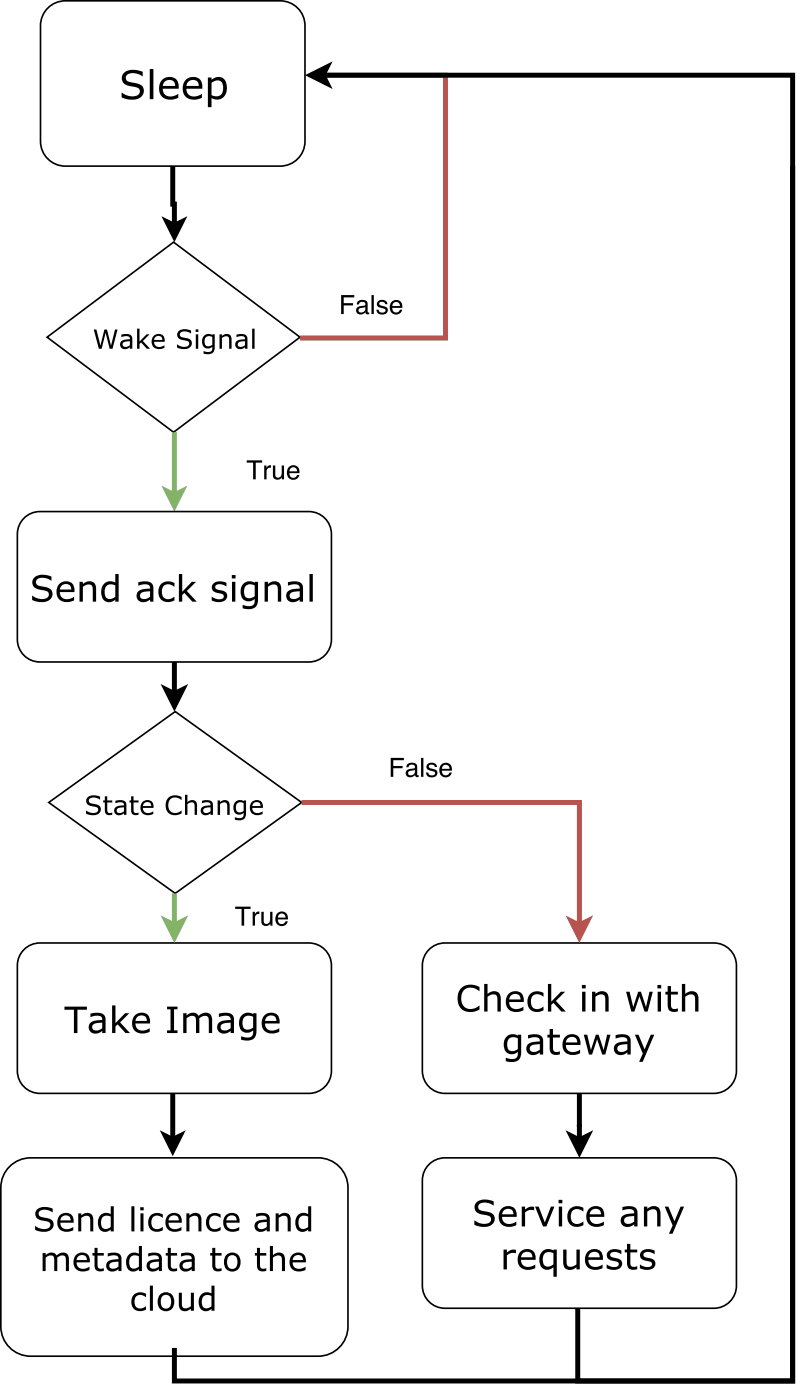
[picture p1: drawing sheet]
<svg xmlns="http://www.w3.org/2000/svg" width="173mm" height="299mm" viewBox="0 0 173 299" stroke-linecap="round" stroke-linejoin="round" font-family="sans-serif">
<path d="M10.2 1.7a5.3 5.3 0 0 1 3.7-1.5h45.9a5.3 5.3 0 0 1 5.3 5.3v24.7a5.3 5.3 0 0 1-5.3 5.3h-45.9a5.3 5.3 0 0 1-5.3-5.3v-24.7a5.3 5.3 0 0 1 1.6-3.8z" fill="none" stroke="#000" stroke-width=".35"/>
<path d="M26.4 15.7a3.9 3.9 0 0 1 4.1-.4l-.1 1a2.89 2.89 0 0 0-3.4-.2 .95 .95 0 0 0 0 1 .95 .95 0 0 0 .9 .5h.3a2.72 2.72 0 0 1 2.4 1.2 2.12 2.12 0 0 1-2.7 2.5l-1.9-.5v-1a3 3 0 0 0 3.7 .3 1.01 1.01 0 0 0 0-1.2 1.01 1.01 0 0 0-1.1-.4 2.85 2.85 0 0 1-2.5-1.2l-.1-1zM32 14.7h.7v6.5h-.7zM34.6 17.1a2.07 2.07 0 0 1 2.5-.5 2.07 2.07 0 0 1 1 2.3h-3.4a1.67 1.67 0 0 0 2.6 1.5l.7-.4v.9a3.1 3.1 0 0 1-3.6-.5 2.92 2.92 0 0 1 .2-3.3zM35.2 17.4l-.5 .9h2.7a1.28 1.28 0 0 0-.8-1.2 1.28 1.28 0 0 0-1.4 .3zM39.6 17.1a2.07 2.07 0 0 1 2.5-.5 2.07 2.07 0 0 1 1.1 2.3h-3.4a1.67 1.67 0 0 0 2.6 1.5l.7-.4v.9a3.1 3.1 0 0 1-3.7-.5 2.92 2.92 0 0 1 .2-3.3zM40.2 17.4l-.4 .9h2.6a1.28 1.28 0 0 0-.8-1.2 1.28 1.28 0 0 0-1.4 .3zM44.4 16.5h.7v.5a1.92 1.92 0 0 1 2.4-.4 1.92 1.92 0 0 1 .9 2.2 2.16 2.16 0 0 1-.9 2.1 2.16 2.16 0 0 1-2.4 0v2h-.7zM45.1 17.7v2.6a1.62 1.62 0 0 0 2 0 1.62 1.62 0 0 0 .5-1.9 1.3 1.3 0 0 0-.8-1.2 1.3 1.3 0 0 0-1.5 .3z" fill="#000"/>
<path d="M10.1 72l26.9-20.3 27 20.3-27 20.3z" fill="#fff"/>
<path d="M10.1 72l26.9-20.3 27 20.3-27 20.3z" fill="none" stroke="#000" stroke-width=".35"/>
<g fill="#000">
<path d="M35.6 47.3l1.6 .8 1.6-.8-1.6 3.2z"/>
<path d="M20 70.3h.6l.8 3.4 .9-3.4h.5l.9 3.5 .8-3.5h.6l-1.1 4.1h-.6l-.9-3.4-.8 3.4h-.6zM25.9 71.4l.8-.1a1.15 1.15 0 0 1 1.5 1v2.1h-.5v-.3a1.1 1.1 0 0 1-1.6 .2 1.1 1.1 0 0 1-.1-1.6l1.7-.3a1 1 0 0 0-1.6-.5l-.2 .1zM26.3 73.1a.61 .61 0 0 0 0 .8 .61 .61 0 0 0 .8 .1l.6-.3v-.9l-.9 .1zM29.3 70.1h.5v2.8l1.5-1.5h.6l-1.4 1.4 1.5 1.6h-.7l-1.2-1.3-.3 .3v1h-.5zM32.8 71.7a1.38 1.38 0 0 1 1.7-.3 1.38 1.38 0 0 1 .7 1.6h-2.3a1.27 1.27 0 0 0 .8 1 1.27 1.27 0 0 0 1.4-.3v.5a1.72 1.72 0 0 1-2.3-.2 1.72 1.72 0 0 1 0-2.3zM33.2 71.9l-.3 .7h1.7a.84 .84 0 0 0-.5-.9 .84 .84 0 0 0-.9 .2zM38.1 70.8a2.54 2.54 0 0 1 2.7-.3v.7a1.79 1.79 0 0 0-2.4 0 1.01 1.01 0 0 0 1.3 .9 1.19 1.19 0 0 1 1.2 1.3 1.19 1.19 0 0 1-1.3 1.1h-.9l-.9-.3v-.7a1.88 1.88 0 0 0 2.5 0 1 1 0 0 0-1.2-.9 1.13 1.13 0 0 1-1.2-.6 1.13 1.13 0 0 1 .2-1.2zM41.8 70.3h.5v.5h-.5zM41.8 71.4h.5v3h-.5zM43.5 71.7a1.42 1.42 0 0 1 1.8-.2v-.1h.5v2.7a1.52 1.52 0 0 1-2.2 1.4h-.2v-.6l.5 .2a.96 .96 0 0 0 1-.1 .96 .96 0 0 0 .4-1 1.33 1.33 0 0 1-1.6 .2 1.33 1.33 0 0 1-.6-1.6zM43.9 72a1.28 1.28 0 0 0 .3 1.9h.5l.6-.3v-1.7l-.7-.2zM46.8 71.4h.6v.3a1.15 1.15 0 0 1 1.3-.4 1.15 1.15 0 0 1 .7 1.1v2h-.5v-1.7a.78 .78 0 0 0-.4-.9 .78 .78 0 0 0-1 .2l-.1 .1v2.3h-.6zM50.5 71.4l.8-.1a1.15 1.15 0 0 1 1.5 1v2.1h-.5v-.3a1.1 1.1 0 0 1-1.6 .2 1.1 1.1 0 0 1-.1-1.6l1.7-.3a1 1 0 0 0-1.6-.5l-.2 .1zM50.9 73.1a.61 .61 0 0 0 0 .8 .61 .61 0 0 0 .8 .1l.6-.3v-.9l-.9 .1zM53.8 70.1h.5v4.3h-.5z"/>
</g>
<path d="M36.9 35.5v8.1h.3v4.5M35.6 47.3l1.6 .8 1.6-.8-1.6 3.2z" fill="none" stroke="#000" stroke-width="1.1" stroke-linecap="butt"/>
<path d="M66.9 16.1h28.2v56h-31.1" fill="none" stroke="#b85450" stroke-width="1.1" stroke-linecap="butt"/>
<path d="M37.2 92.3v13.3" fill="none" stroke="#82b366" stroke-width="1.1" stroke-linecap="butt"/>
<path d="M35.6 104.8l1.6 .8 1.6-.8-1.6 3.2z" fill="#82b366"/>
<path d="M35.6 104.8l1.6 .8 1.6-.8-1.6 3.2z" fill="none" stroke="#82b366" stroke-width="1.1" stroke-linecap="butt"/>
<path d="M37.2 233.4h-.3v9.8M35.3 242.4l1.6 .8 1.6-.8-1.6 3.2z" fill="none" stroke="#000" stroke-width="1.1" stroke-linecap="butt"/>
<path d="M35.3 242.4l1.6 .8 1.6-.8-1.6 3.2z" fill="#000"/>
<path d="M2 249a6.3 6.3 0 0 1 4.5-1.9h61.4a6.4 6.4 0 0 1 6.4 6.4v29.6a6.4 6.4 0 0 1-6.4 6.4h-61.4a6.4 6.4 0 0 1-6.3-6.4v-29.6a6.3 6.3 0 0 1 1.8-4.5z" fill="#fff"/>
<path d="M2 249a6.3 6.3 0 0 1 4.5-1.9h61.4a6.4 6.4 0 0 1 6.4 6.4v29.6a6.4 6.4 0 0 1-6.4 6.4h-61.4a6.4 6.4 0 0 1-6.3-6.4v-29.6a6.3 6.3 0 0 1 1.8-4.5z" fill="none" stroke="#000" stroke-width=".35"/>
<g fill="#000">
<path d="M72.8 63h2.8v.5h-2.2v1.2h1.9v.5h-1.9v1.8h-.6zM76.6 65.9a.63 .63 0 0 0 .4 .8 .63 .63 0 0 0 .8-.3l.2-.9zM76.3 64.4a1.42 1.42 0 0 1 2.1 .2l.1 2 .3 .1v.3a.56 .56 0 0 1-.8-.4 1.01 1.01 0 0 1-1.4 .5 1.01 1.01 0 0 1-.4-1.5l.5-.2 1-.2a.46 .46 0 0 0 .2-.6 .46 .46 0 0 0-.6-.2l-.4 .1-.3 .5h-.5zM79.3 63h.5v4h-.5zM80.7 64.3a1.17 1.17 0 0 1 2 .6h-.5a.69 .69 0 0 0-.6-.5 .69 .69 0 0 0-.7 .4 2.29 2.29 0 0 0 1.6 .8 .95 .95 0 0 1 .1 1.1 .95 .95 0 0 1-1 .4l-1-.3-.3-.7h.5a.72 .72 0 0 0 .7 .6 .72 .72 0 0 0 .7-.6l-.2-.2a1.77 1.77 0 0 1-1.6-1zM83.6 64.5a1.35 1.35 0 0 1 1.6-.3 1.35 1.35 0 0 1 .7 1.5h-2.2a.84 .84 0 0 0 .6 1 .84 .84 0 0 0 1-.6h.5a1.38 1.38 0 0 1-1.7 1 1.38 1.38 0 0 1-.9-1.8zM84 64.7l-.3 .6h1.7a.81 .81 0 0 0-.5-.8 .81 .81 0 0 0-.9 .2z"/>
<path d="M52.7 98.3h3.2v.4h-1.3v3.6h-.6v-3.6h-1.3zM56.4 99.4h.5v.5a.86 .86 0 0 1 .9-.6v.5a.77 .77 0 0 0-.9 .8v1.7h-.5zM58.2 99.4h.5v1.9a.7 .7 0 0 0 .9 .6 .7 .7 0 0 0 .5-.8v-1.7h.5v2.9h-.5l.1-.4a1.02 1.02 0 0 1-1.2 .5 1.02 1.02 0 0 1-.8-1zM61.6 99.7a1.35 1.35 0 0 1 1.7-.3 1.35 1.35 0 0 1 .6 1.6h-2.1a.84 .84 0 0 0 .6 1 .84 .84 0 0 0 1-.6h.5a1.38 1.38 0 0 1-1.8 .9 1.38 1.38 0 0 1-.9-1.8zM62 100l-.2 .6h1.6a.81 .81 0 0 0-.5-.8 .81 .81 0 0 0-.9 .2z"/>
<path d="M7.8 258.2a3.3 3.3 0 0 1 3.4-.2v.8a2.54 2.54 0 0 0-2.8-.2 .86 .86 0 0 0 0 1 .86 .86 0 0 0 1 .3h.2a1.53 1.53 0 0 1 1.7 2 2.94 2.94 0 0 1-3.8 .6v-.9a2.49 2.49 0 0 0 3.1 .3 .84 .84 0 0 0 0-.9 .84 .84 0 0 0-.9-.4h-.2a1.65 1.65 0 0 1-1.9-1.8zM12.7 259.4a1.72 1.72 0 0 1 2.1-.4 1.72 1.72 0 0 1 .9 2h-2.8a1.46 1.46 0 0 0 .8 1.3 1.46 1.46 0 0 0 1.6-.2l.3-.2v.7a2.42 2.42 0 0 1-3.2-.8l-.1-1.3zM13.2 259.7l-.3 .8h2.2a1.06 1.06 0 0 0-.7-1.1 1.06 1.06 0 0 0-1.2 .3zM16.7 259h.6v.4a1.43 1.43 0 0 1 1.7-.5 1.43 1.43 0 0 1 .9 1.4v2.5h-.6v-2.2a.92 .92 0 0 0-.4-1.1 .92 .92 0 0 0-1.2 .2l-.4 .2v2.9h-.6zM21.4 259.4a1.8 1.8 0 0 1 2.2-.3v-1.6h.7v5.3h-.7v-.4a1.61 1.61 0 0 1-1.9 .3 1.61 1.61 0 0 1-.8-1.8l.1-.8zM21.9 259.8a1.77 1.77 0 0 0 .3 2.5h.7l.7-.4v-2.2a1.58 1.58 0 0 0-1.7 .1zM28 257.5h.7v5.3h-.7zM29.9 257.7h.8v.6h-.8zM30 259h.6v3.8h-.6zM32.1 259.4a2.26 2.26 0 0 1 2.6-.2v.7a1.45 1.45 0 0 0-2.4 .5 1.45 1.45 0 0 0 1.6 1.9l.8-.4v.7a2.01 2.01 0 0 1-2.4-.1 2.01 2.01 0 0 1-.5-2.4zM35.8 259.4a1.72 1.72 0 0 1 2.1-.4 1.72 1.72 0 0 1 .9 2h-2.8a1.46 1.46 0 0 0 .8 1.3 1.46 1.46 0 0 0 1.6-.2l.3-.2v.7a2.42 2.42 0 0 1-3.3-.8l-.1-1.3zM36.3 259.7l-.3 .8h2.2a1.06 1.06 0 0 0-.7-1.1 1.06 1.06 0 0 0-1.2 .3zM39.8 259h.6v.4a1.43 1.43 0 0 1 1.7-.5 1.43 1.43 0 0 1 .9 1.4v2.5h-.7v-2.2a.92 .92 0 0 0-.4-1.1 .92 .92 0 0 0-1.1 .2l-.4 .2v2.9h-.6zM44.5 259.4a2.26 2.26 0 0 1 2.6-.2v.7a1.45 1.45 0 0 0-2.5 .5 1.45 1.45 0 0 0 1.6 1.9l.9-.4v.7a2.01 2.01 0 0 1-2.5-.1 2.01 2.01 0 0 1-.5-2.4zM48.2 259.4a1.72 1.72 0 0 1 2.1-.4 1.72 1.72 0 0 1 .8 2h-2.8a1.46 1.46 0 0 0 .8 1.3 1.46 1.46 0 0 0 1.6-.2l.4-.2v.7a2.42 2.42 0 0 1-3.3-.8l-.1-1.3zM48.6 259.7l-.3 .8h2.2a1.06 1.06 0 0 0-.7-1.1 1.06 1.06 0 0 0-1.2 .3zM54.7 259.1l1-.2a1.44 1.44 0 0 1 1.9 1.3v2.6h-.7v-.4l-.1 .1a1.37 1.37 0 0 1-1.9 .2 1.37 1.37 0 0 1-.3-1.9 3.6 3.6 0 0 1 2.3-.5 .86 .86 0 0 0-1.2-.8l-1 .2zM55.2 261.2a.71 .71 0 0 0-.1 .9 .71 .71 0 0 0 .9 .2l.9-.4v-1.1l-1.1 .1zM58.8 259h.7v.4a1.43 1.43 0 0 1 1.6-.5 1.43 1.43 0 0 1 .9 1.4v2.5h-.6v-2.2a.92 .92 0 0 0-.4-1.1 .92 .92 0 0 0-1.2 .2l-.3 .2v2.9h-.7zM63.5 259.4a1.8 1.8 0 0 1 2.3-.3v-1.6h.6v5.3h-.6v-.4a1.61 1.61 0 0 1-2 .3 1.61 1.61 0 0 1-.8-1.8l.2-.8zM64 259.8a1.77 1.77 0 0 0 .4 2.5h.6l.8-.4v-2.2a1.58 1.58 0 0 0-1.8 .1z"/>
<path d="M9.1 267.4h.6v.5a1.45 1.45 0 0 1 2.4 .1 1.46 1.46 0 0 1 1.4-.7 1.46 1.46 0 0 1 1.2 1.2v2.8h-.6v-2.2a.89 .89 0 0 0-.4-1.1 .89 .89 0 0 0-1.1 .2l-.4 .2v2.9h-.6v-2.2a.88 .88 0 0 0-.4-1.1 .88 .88 0 0 0-1.1 .2l-.4 .2v2.9h-.6zM16.2 267.9a1.72 1.72 0 0 1 2.1-.4 1.72 1.72 0 0 1 .9 1.9h-2.9a1.46 1.46 0 0 0 .9 1.4 1.46 1.46 0 0 0 1.5-.2l.4-.3v.8a2.42 2.42 0 0 1-3.3-.9l-.1-1.3zM16.7 268.2l-.4 .7h2.2a1.06 1.06 0 0 0-.6-1 1.06 1.06 0 0 0-1.2 .3zM20.2 266.3h.6v1.1h1.4v.6h-1.4v1.7a.84 .84 0 0 0 .3 1 .84 .84 0 0 0 1.1 0v.6a1.31 1.31 0 0 1-2-1.3v-2h-.5v-.6h.5zM23 267.5l1-.1a1.44 1.44 0 0 1 1.9 1.3v2.6h-.6v-.4h-.1a1.37 1.37 0 0 1-1.9 .3 1.37 1.37 0 0 1-.3-1.9 3.6 3.6 0 0 1 2.3-.6 .86 .86 0 0 0-1.2-.8l-1.1 .3zM23.5 269.7a.71 .71 0 0 0 0 .9 .71 .71 0 0 0 .9 .2l.9-.5v-1l-1.2 .1zM27.4 267.9a1.8 1.8 0 0 1 2.2-.3v-1.7h.7v5.4h-.7v-.4a1.61 1.61 0 0 1-1.9 .3 1.61 1.61 0 0 1-.8-1.8l.1-.9zM27.9 268.3a1.77 1.77 0 0 0 .3 2.4h.7l.7-.4v-2.2a1.58 1.58 0 0 0-1.7 .2zM31.6 267.5l1-.1a1.44 1.44 0 0 1 2 1.3v2.6h-.7v-.4h-.1a1.37 1.37 0 0 1-1.9 .3 1.37 1.37 0 0 1-.3-1.9 3.6 3.6 0 0 1 2.3-.6 .86 .86 0 0 0-1.2-.8l-1.1 .3zM32.1 269.7a.71 .71 0 0 0 0 .9 .71 .71 0 0 0 .9 .2l.9-.5v-1l-1.2 .1zM35.8 266.3h.7v1.1h1.3v.6h-1.3v1.7a.84 .84 0 0 0 .3 1 .84 .84 0 0 0 1 0v.6a1.31 1.31 0 0 1-2-1.3v-2h-.4v-.6h.4zM38.6 267.5l1.1-.1a1.44 1.44 0 0 1 1.9 1.3v2.6h-.7v-.4h-.1a1.37 1.37 0 0 1-1.9 .3 1.37 1.37 0 0 1-.3-1.9 3.6 3.6 0 0 1 2.3-.6 .86 .86 0 0 0-1.2-.8l-1.1 .3zM39.1 269.7a.71 .71 0 0 0 0 .9 .71 .71 0 0 0 .9 .2l.9-.5v-1l-1.1 .1zM45.3 266.3h.6v1.1h1.4v.6h-1.4v1.7a.84 .84 0 0 0 .4 1 .84 .84 0 0 0 1 0v.6a1.31 1.31 0 0 1-2-1.3v-2h-.4v-.6h.4zM48.3 267.9a1.84 1.84 0 0 1 2.3-.3 1.84 1.84 0 0 1 .7 2.2 1.81 1.81 0 0 1-2.2 1.5 1.81 1.81 0 0 1-1.3-2.4zM48.8 268.3a1.8 1.8 0 0 0 .4 2.5 1.27 1.27 0 0 0 1.3-.5 1.27 1.27 0 0 0 .2-1.3 1.09 1.09 0 0 0-.7-1 1.09 1.09 0 0 0-1.2 .3zM54.8 266.3h.7v1.1h1.3v.6h-1.3v1.7a.84 .84 0 0 0 .3 1 .84 .84 0 0 0 1 0v.6a1.31 1.31 0 0 1-2-1.3v-2h-.4v-.6h.4zM57.6 265.9h.6v2a1.43 1.43 0 0 1 1.7-.5 1.43 1.43 0 0 1 .9 1.4v2.5h-.6v-2.2a.92 .92 0 0 0-.4-1.1 .92 .92 0 0 0-1.2 .2l-.4 .2v2.9h-.6zM62.3 267.9a1.72 1.72 0 0 1 2.1-.4 1.72 1.72 0 0 1 .9 1.9h-2.8a1.46 1.46 0 0 0 .8 1.4 1.46 1.46 0 0 0 1.5-.2l.4-.3v.8a2.42 2.42 0 0 1-3.3-.9l-.1-1.3zM62.8 268.2l-.3 .7h2.2a1.06 1.06 0 0 0-.7-1 1.06 1.06 0 0 0-1.2 .3z"/>
<path d="M28.6 276.4a2.26 2.26 0 0 1 2.6-.3v.8a1.45 1.45 0 0 0-2.5 .4 1.45 1.45 0 0 0 1.6 1.9l.9-.4v.7a2.01 2.01 0 0 1-2.5-.1 2.01 2.01 0 0 1-.5-2.4zM32 274.4h.6v5.4h-.6zM34.1 276.3a1.84 1.84 0 0 1 2.3-.2 1.84 1.84 0 0 1 .8 2.2 1.81 1.81 0 0 1-2.3 1.5 1.81 1.81 0 0 1-1.2-2.4zM34.6 276.7a1.8 1.8 0 0 0 .5 2.6 1.27 1.27 0 0 0 1.2-.5 1.27 1.27 0 0 0 .2-1.3 1.09 1.09 0 0 0-.7-1.1 1.09 1.09 0 0 0-1.2 .3zM38.2 275.9h.6v2.2a.92 .92 0 0 0 .4 1.1 .92 .92 0 0 0 1.2-.2l.3-.2v-2.9h.7v3.9h-.7v-.5a1.43 1.43 0 0 1-1.6 .5 1.43 1.43 0 0 1-.9-1.4zM42.9 276.3a1.8 1.8 0 0 1 2.2-.2v-1.7h.7v5.4h-.7v-.5a1.61 1.61 0 0 1-1.9 .4 1.61 1.61 0 0 1-.8-1.8l.1-.9zM43.4 276.8a1.77 1.77 0 0 0 .3 2.4h.7l.7-.4v-2.2a1.58 1.58 0 0 0-1.7 .2z"/>
</g>
<path d="M4.8 110.9a4.8 4.8 0 0 1 3.7-1.7h57.4a4.8 4.8 0 0 1 4.8 4.8v22.5a4.8 4.8 0 0 1-4.8 4.8h-57.4a4.8 4.8 0 0 1-4.8-4.8v-22.5a4.8 4.8 0 0 1 1.1-3.1z" fill="#fff"/>
<path d="M4.8 110.9a4.8 4.8 0 0 1 3.7-1.7h57.4a4.8 4.8 0 0 1 4.8 4.8v22.5a4.8 4.8 0 0 1-4.8 4.8h-57.4a4.8 4.8 0 0 1-4.8-4.8v-22.5a4.8 4.8 0 0 1 1.1-3.1z" fill="none" stroke="#000" stroke-width=".35"/>
<path d="M7.2 123.4a3.6 3.6 0 0 1 3.8-.3l-.1 .8a2.58 2.58 0 0 0-3.1-.2 .95 .95 0 0 0 .1 1.1 .95 .95 0 0 0 1 .3l.3 .1a1.84 1.84 0 0 1 2 1.6 2.15 2.15 0 0 1-2.8 1.7l-1.5-.4v-1a2.79 2.79 0 0 0 3.4 .3 .93 .93 0 0 0 0-1 .93 .93 0 0 0-1-.4h-.2a1.97 1.97 0 0 1-2.2-1.7zM12.6 124.7a1.89 1.89 0 0 1 2.3-.5 1.89 1.89 0 0 1 1 2.2h-3.1a1.6 1.6 0 0 0 .9 1.4 1.6 1.6 0 0 0 1.7-.2l.4-.2v.8a2.54 2.54 0 0 1-3.7-1.1v-1.5zM13.2 125l-.4 .8h2.4a1.18 1.18 0 0 0-.7-1.1 1.18 1.18 0 0 0-1.3 .3zM17 124.2h.7v.4a1.57 1.57 0 0 1 1.8-.5 1.57 1.57 0 0 1 1 1.6v2.7h-.7v-2.4a1.02 1.02 0 0 0-.4-1.2 1.02 1.02 0 0 0-1.3 .2l-.4 .3v3.1h-.7zM22.2 124.7a1.98 1.98 0 0 1 2.4-.4v-1.8h.7v5.9h-.7v-.4a1.77 1.77 0 0 1-2.1 .3 1.77 1.77 0 0 1-.9-2l.1-.9zM22.7 125.1a1.95 1.95 0 0 0 .4 2.7h.7l.8-.4v-2.5h-.2a1.64 1.64 0 0 0-1.7 .2zM29.5 124.3l.9-.2a1.76 1.76 0 0 1 2.3 1.2v3.1h-.7v-.4a1.72 1.72 0 0 1-2.8-.5 1.51 1.51 0 0 1 1.7-1.8l1.1-.1a1.06 1.06 0 0 0-1.5-.9l-1 .3zM30.1 126.6a.79 .79 0 0 0-.1 1 .79 .79 0 0 0 1 .2l1-.4v-1.2l-1.2 .1zM34.4 124.7a2.48 2.48 0 0 1 2.8-.3v.8a1.58 1.58 0 0 0-2.1-.3 1.58 1.58 0 0 0-.5 2.1 1.55 1.55 0 0 0 2.6 .4v.7a2.23 2.23 0 0 1-2.8-.1 2.23 2.23 0 0 1-.4-2.8zM38.2 122.5h.7v3.8l2-2.1h.9l-1.9 1.9 2.1 2.3h-1l-1.6-1.8-.5 .4v1.4h-.7zM45.5 124.6a2.53 2.53 0 0 1 2.8-.2v.8a1.79 1.79 0 0 0-2.3-.1 .88 .88 0 0 0 1 .9 1.27 1.27 0 0 1 1.5 1.2 1.27 1.27 0 0 1-1.4 1.3h-1l-.9-.3v-.8a1.96 1.96 0 0 0 2.5 .1 .84 .84 0 0 0-1-.9 1.24 1.24 0 0 1-1.3-.6 1.24 1.24 0 0 1 .1-1.4zM49.5 122.7h.8v.8h-.8zM49.5 124.2h.7v4.2h-.7zM51.9 124.6a1.98 1.98 0 0 1 2.5-.2v-.2h.7v3.7a2.04 2.04 0 0 1-2.9 2l-.4-.1v-.7l.3 .1a1.47 1.47 0 0 0 2.2-.7l.1-.7a1.77 1.77 0 0 1-2.1 .4 1.77 1.77 0 0 1-1-1.9l.2-1zM52.4 125.1a1.8 1.8 0 0 0 .4 2.5h.8l.8-.4v-2.3h-.2a1.64 1.64 0 0 0-1.8 .2zM56.5 124.2h.7v.4a1.57 1.57 0 0 1 1.8-.5 1.57 1.57 0 0 1 1 1.6v2.7h-.7v-2.4a1.02 1.02 0 0 0-.5-1.2 1.02 1.02 0 0 0-1.2 .2l-.4 .3v3.1h-.7zM61.4 124.3l.9-.2a1.76 1.76 0 0 1 2.4 1.2v3.1h-.7v-.4a1.72 1.72 0 0 1-2.9-.5 1.51 1.51 0 0 1 1.7-1.8l1.2-.1a1.06 1.06 0 0 0-1.6-.9l-1 .3zM62 126.6a.79 .79 0 0 0 0 1 .79 .79 0 0 0 .9 .2l1.1-.4v-1.2l-1.3 .1zM66 122.5h.8v5.9h-.8z" fill="#000"/>
<path d="M5.4 202.4a4.8 4.8 0 0 1 3.1-1.1h57.4a4.8 4.8 0 0 1 4.8 4.8v22.4a4.8 4.8 0 0 1-4.8 4.9h-57.4a4.8 4.8 0 0 1-4.8-4.9v-22.4a4.8 4.8 0 0 1 1.7-3.7z" fill="#fff"/>
<path d="M5.4 202.4a4.8 4.8 0 0 1 3.1-1.1h57.4a4.8 4.8 0 0 1 4.8 4.8v22.4a4.8 4.8 0 0 1-4.8 4.9h-57.4a4.8 4.8 0 0 1-4.8-4.9v-22.4a4.8 4.8 0 0 1 1.7-3.7z" fill="none" stroke="#000" stroke-width=".35"/>
<g fill="#000">
<path d="M35.5 147.2l1.7 .8 1.8-.8-1.8 3.5z"/>
<path d="M13.8 214.8h4.7v.7h-2v5h-.7v-5h-2zM19.3 216.3l.9-.1a1.76 1.76 0 0 1 2.3 1.2v3.1h-.7v-.5a1.72 1.72 0 0 1-2.8-.5 1.51 1.51 0 0 1 1.7-1.7l1.1-.1a1.06 1.06 0 0 0-1.5-.9l-1 .3zM19.9 218.7a.79 .79 0 0 0-.1 1 .79 .79 0 0 0 1 .2l1-.5v-1.1l-1.3 .1zM23.9 214.6h.7v3.8l2.1-2.1h.9l-2 1.9 2.1 2.3h-.9l-1.7-1.9-.5 .5v1.4h-.7zM28.8 216.7a1.89 1.89 0 0 1 2.3-.4 1.89 1.89 0 0 1 .9 2.1h-3.1a1.6 1.6 0 0 0 .9 1.5 1.6 1.6 0 0 0 1.8-.2l.3-.2v.7a2.54 2.54 0 0 1-3.6-1v-1.6zM29.3 217.1l-.4 .8h2.4a1.18 1.18 0 0 0-.7-1.1 1.18 1.18 0 0 0-1.3 .3zM35.7 214.8h2.2v.6h-.8v4.5h.8v.6h-2.2v-.6h.7v-4.5h-.7zM39.1 216.3h.7v.4a1.59 1.59 0 0 1 2.6 .1 1.64 1.64 0 0 1 2.8 .3l.1 3.4h-.7v-2.4a.98 .98 0 0 0-.4-1.2 .98 .98 0 0 0-1.3 .2l-.4 .2v3.2h-.7v-2.4a.97 .97 0 0 0-.4-1.2 .97 .97 0 0 0-1.2 .2l-.4 .2v3.2h-.7zM46.7 216.3l.9-.1a1.76 1.76 0 0 1 2.3 1.2v3.1h-.7v-.5a1.72 1.72 0 0 1-2.8-.5 1.51 1.51 0 0 1 1.7-1.7l1.1-.1a1.06 1.06 0 0 0-1.5-.9l-1 .3zM47.3 218.7a.79 .79 0 0 0-.1 1 .79 .79 0 0 0 1 .2l1-.5v-1.1l-1.2 .1zM51.6 216.7a1.98 1.98 0 0 1 2.4-.3l.1-.1h.6v3.7a2.04 2.04 0 0 1-2.8 2l-.4-.1v-.7l.3 .1a1.47 1.47 0 0 0 2.2-.7v-.7a1.77 1.77 0 0 1-2.1 .3 1.77 1.77 0 0 1-.9-1.9l.2-.9zM52.1 217.2a1.8 1.8 0 0 0 .4 2.5h.7l.8-.4v-2.3l-.2-.1a1.64 1.64 0 0 0-1.7 .3zM56.4 216.7a1.89 1.89 0 0 1 2.3-.4 1.89 1.89 0 0 1 1 2.1h-3.1a1.6 1.6 0 0 0 .9 1.5 1.6 1.6 0 0 0 1.7-.2l.4-.2v.7a2.54 2.54 0 0 1-3.7-1v-1.6zM56.9 217.1l-.3 .8h2.4a1.18 1.18 0 0 0-.7-1.1 1.18 1.18 0 0 0-1.4 .3z"/>
</g>
<path d="M35.5 147.2l1.7 .8 1.8-.8-1.8 3.5zM37.2 141.3v6.7" fill="none" stroke="#000" stroke-width="1.1" stroke-linecap="butt"/>
<path d="M10.4 171.3l27-19.4 27 19.4-27 19.4z" fill="#fff"/>
<path d="M10.4 171.3l27-19.4 27 19.4-27 19.4z" fill="none" stroke="#000" stroke-width=".35"/>
<path d="M18.6 170.2a2.54 2.54 0 0 1 2.8-.2v.7a1.79 1.79 0 0 0-2.4 0 1.01 1.01 0 0 0 1.3 .9 1.19 1.19 0 0 1 1.2 1.3 1.19 1.19 0 0 1-1.4 1.1h-.8l-.9-.3v-.7a1.88 1.88 0 0 0 2.5 0 1 1 0 0 0-1.3-.9 1.13 1.13 0 0 1-1.1-.6 1.13 1.13 0 0 1 .1-1.3zM22.4 170h.5v.8h1.1v.5h-1.1v1.4a.67 .67 0 0 0 .2 .8 .67 .67 0 0 0 .9-.1v.5a1.07 1.07 0 0 1-1.6-1v-1.6h-.4v-.5h.4zM24.6 170.9l.8-.1a1.15 1.15 0 0 1 1.6 1v2.1h-.5v-.3a1.1 1.1 0 0 1-1.6 .2 1.1 1.1 0 0 1-.1-1.6l1.7-.3a1 1 0 0 0-1.7-.5h-.2zM25 172.6a.61 .61 0 0 0 .1 .8 .61 .61 0 0 0 .8 .1l.6-.3v-.9l-1 .1zM28 170h.5v.8h1.1v.5h-1.1v1.4a.67 .67 0 0 0 .2 .8 .67 .67 0 0 0 .9-.1v.5a1.07 1.07 0 0 1-1.6-1v-1.6h-.4v-.5h.4zM30.4 171.2a1.38 1.38 0 0 1 1.7-.3 1.38 1.38 0 0 1 .7 1.5h-2.3a1.27 1.27 0 0 0 .9 1.1 1.27 1.27 0 0 0 1.3-.3v.5a1.72 1.72 0 0 1-2.3-.2 1.72 1.72 0 0 1 0-2.3zM30.8 171.4l-.3 .6h1.8a.84 .84 0 0 0-.6-.8 .84 .84 0 0 0-.9 .2zM35.9 170.3a2.48 2.48 0 0 1 2.9-.2v.6a1.65 1.65 0 0 0-2.8 .6 1.65 1.65 0 0 0 1.8 2.2l1-.5v.6a2.18 2.18 0 0 1-2.9-.1 2.18 2.18 0 0 1-.3-2.8zM39.5 169.6h.5v1.6a1.15 1.15 0 0 1 1.3-.4 1.15 1.15 0 0 1 .8 1.1v2h-.6v-1.7a.78 .78 0 0 0-.4-1 .78 .78 0 0 0-1 .3l-.1 .1v2.3h-.5zM43.1 170.9l.8-.1a1.15 1.15 0 0 1 1.5 1v2.1h-.5v-.3a1.1 1.1 0 0 1-1.6 .2 1.1 1.1 0 0 1-.1-1.6l1.7-.3a1 1 0 0 0-1.6-.5h-.2zM43.5 172.6a.61 .61 0 0 0 .1 .8 .61 .61 0 0 0 .8 .1l.5-.3v-.9l-.9 .1zM46.4 170.8h.6v.4a1.15 1.15 0 0 1 1.3-.4 1.15 1.15 0 0 1 .7 1.1v2h-.5v-1.7a.78 .78 0 0 0-.4-1 .78 .78 0 0 0-1 .3l-.1 .1v2.3h-.6zM50.2 171.2a1.42 1.42 0 0 1 1.8-.2v-.2h.5v2.8a1.52 1.52 0 0 1-2.2 1.4h-.2v-.6l.5 .1a.96 .96 0 0 0 1 0 .96 .96 0 0 0 .4-1 1.33 1.33 0 0 1-1.7 .2 1.33 1.33 0 0 1-.5-1.6zM50.6 171.5a1.28 1.28 0 0 0 .3 1.9h.5l.6-.3v-1.7l-.7-.2zM53.7 171.2a1.38 1.38 0 0 1 1.7-.3 1.38 1.38 0 0 1 .7 1.5h-2.3a1.27 1.27 0 0 0 .9 1.1 1.27 1.27 0 0 0 1.3-.3v.5a1.72 1.72 0 0 1-2.3-.2 1.72 1.72 0 0 1 0-2.3zM54.1 171.4l-.3 .6h1.8a.84 .84 0 0 0-.5-.8 .84 .84 0 0 0-1 .2z" fill="#000"/>
<path d="M37.2 190.7v6.7" fill="none" stroke="#82b366" stroke-width="1.1" stroke-linecap="butt"/>
<path d="M35.5 196.6l1.7 .8 1.8-.8-1.8 3.5z" fill="#82b366"/>
<path d="M35.5 196.6l1.7 .8 1.8-.8-1.8 3.5z" fill="none" stroke="#82b366" stroke-width="1.1" stroke-linecap="butt"/>
<path d="M50.2 193.5h3.3v.5h-1.4v3.6h-.6v-3.6h-1.3zM53.9 194.6h.5v.5a.86 .86 0 0 1 1-.5l-.1 .5a.77 .77 0 0 0-.9 .8v1.7h-.5zM55.8 194.6h.5v2a.7 .7 0 0 0 .8 .6 .7 .7 0 0 0 .5-.9l.1-1.7h.4v3h-.4v-.5a1.02 1.02 0 0 1-1.2 .5 1.02 1.02 0 0 1-.7-1zM59.1 195a1.35 1.35 0 0 1 1.7-.3 1.35 1.35 0 0 1 .6 1.5h-2.1a.84 .84 0 0 0 .6 1 .84 .84 0 0 0 1-.6h.5a1.38 1.38 0 0 1-1.7 1 1.38 1.38 0 0 1-.9-1.8zM59.5 195.2l-.2 .6h1.6a.81 .81 0 0 0-.4-.8 .81 .81 0 0 0-1 .2z" fill="#000"/>
<path d="M91.8 202.4a4.8 4.8 0 0 1 3.2-1.1h57.3a4.8 4.8 0 0 1 4.9 4.8v22.4a4.8 4.8 0 0 1-4.9 4.9h-57.3a4.8 4.8 0 0 1-4.9-4.9v-22.4a4.8 4.8 0 0 1 1.7-3.7z" fill="#fff"/>
<path d="M91.8 202.4a4.8 4.8 0 0 1 3.2-1.1h57.3a4.8 4.8 0 0 1 4.9 4.8v22.4a4.8 4.8 0 0 1-4.9 4.9h-57.3a4.8 4.8 0 0 1-4.9-4.9v-22.4a4.8 4.8 0 0 1 1.7-3.7z" fill="none" stroke="#000" stroke-width=".35"/>
<g fill="#000">
<path d="M98.4 210.9a3.3 3.3 0 0 1 3.9-.2v.8a2.27 2.27 0 0 0-3.7 .6 2.29 2.29 0 0 0 1.8 3.3 3 3 0 0 0 1.9-.8v.9a3.3 3.3 0 0 1-4.2-.6 3.6 3.6 0 0 1 .3-4zM103.3 210h.7v2.1a1.57 1.57 0 0 1 1.8-.5 1.57 1.57 0 0 1 1.1 1.6v2.7h-.7v-2.4a1.02 1.02 0 0 0-.5-1.2 1.02 1.02 0 0 0-1.3 .2l-.4 .2v3.2h-.7zM108.5 212.2a1.89 1.89 0 0 1 2.3-.5 1.89 1.89 0 0 1 1 2.2h-3.1a1.6 1.6 0 0 0 .9 1.4 1.6 1.6 0 0 0 1.7-.2l.4-.2v.7a2.54 2.54 0 0 1-3.7-1v-1.6zM109.1 212.5l-.4 .8h2.4a1.18 1.18 0 0 0-.7-1.1 1.18 1.18 0 0 0-1.3 .3zM113.1 212.2a2.48 2.48 0 0 1 2.9-.3v.8a1.58 1.58 0 0 0-2.1-.3 1.58 1.58 0 0 0-.5 2.1 1.55 1.55 0 0 0 2.6 .4v.7a2.23 2.23 0 0 1-2.8-.1 2.23 2.23 0 0 1-.4-2.8zM116.9 210h.7v3.8l2.1-2.1h.9l-2 1.9 2.1 2.3h-.9l-1.7-1.9-.5 .5v1.4h-.7zM124.2 210.2h.8v.8h-.8zM124.2 211.7h.7v4.2h-.7zM126.4 211.7h.7v.4a1.57 1.57 0 0 1 1.8-.5 1.57 1.57 0 0 1 1 1.6v2.7h-.7v-2.4a1.02 1.02 0 0 0-.5-1.2 1.02 1.02 0 0 0-1.2 .2l-.4 .2v3.2h-.7zM133.6 211.7h.8l.7 3.2 1.1-3.2h.6l1.1 3.2 .7-3.2h.7l-1.1 4.2h-.6l-1.1-3.3-1.1 3.3h-.7zM140.3 210.2h.8v.8h-.8zM140.3 211.7h.8v4.2h-.8zM142.5 210.5h.7v1.2h1.5v.6h-1.5v1.9a.93 .93 0 0 0 .3 1.1 .93 .93 0 0 0 1.2-.1v.7h-.2a1.4 1.4 0 0 1-2-1.4v-2.2h-.5v-.6h.5zM145.5 210h.7v2.1a1.57 1.57 0 0 1 1.8-.5 1.57 1.57 0 0 1 1.1 1.6v2.7h-.8v-2.4a1.02 1.02 0 0 0-.4-1.2 1.02 1.02 0 0 0-1.3 .2l-.4 .2v3.2h-.7z"/>
<path d="M108.1 221.3a1.98 1.98 0 0 1 2.4-.3l.1-.2h.6v3.8a2.04 2.04 0 0 1-2.8 2l-.5-.1v-.7l.4 .1a1.47 1.47 0 0 0 2.2-.7v-.7a1.77 1.77 0 0 1-2.1 .3 1.77 1.77 0 0 1-.9-1.9l.2-.9zM108.6 221.8a1.8 1.8 0 0 0 .4 2.5h.7l.8-.4v-2.3l-.2-.1a1.64 1.64 0 0 0-1.7 .3zM112.7 220.9l.9-.1a1.76 1.76 0 0 1 2.3 1.1v3.2h-.7v-.5a1.72 1.72 0 0 1-2.9-.5 1.51 1.51 0 0 1 1.7-1.7l1.2-.1a1.06 1.06 0 0 0-1.5-.9l-1 .3zM113.2 223.3a.79 .79 0 0 0 0 1 .79 .79 0 0 0 1 .2l1-.5v-1.1l-1.3 .1zM117.3 219.6h.7v1.2h1.5v.6h-1.5v2a.93 .93 0 0 0 .3 1.1 .93 .93 0 0 0 1.2-.1v.6l-.2 .1a1.4 1.4 0 0 1-2-1.4v-2.3h-.5v-.6h.5zM120.6 221.3a1.89 1.89 0 0 1 2.3-.4 1.89 1.89 0 0 1 1 2.1h-3.1a1.6 1.6 0 0 0 .9 1.5 1.6 1.6 0 0 0 1.7-.2l.4-.3v.8a2.54 2.54 0 0 1-3.7-1.1v-1.5zM121.1 221.6l-.3 .9h2.4a1.18 1.18 0 0 0-.7-1.1 1.18 1.18 0 0 0-1.4 .2zM124.6 220.8h.7l.8 3.3 1.1-3.3h.5l1.1 3.3 .8-3.3h.7l-1.1 4.3h-.7l-1.1-3.3-1 3.3h-.7zM131.4 220.9l.8-.1a1.76 1.76 0 0 1 2.4 1.1v3.2h-.7v-.5a1.72 1.72 0 0 1-2.9-.5 1.51 1.51 0 0 1 1.7-1.7l1.2-.1a1.06 1.06 0 0 0-1.6-.9l-.9 .3zM131.9 223.3a.79 .79 0 0 0 0 1 .79 .79 0 0 0 1 .2l1-.5v-1.1l-1.3 .1zM135.5 220.8h.8l1.3 3.2 1.3-3.2h.7l-2.4 5.8h-.8l.8-1.7z"/>
</g>
<path d="M64.4 171.3h59.2v26.1" fill="none" stroke="#b85450" stroke-width="1.1" stroke-linecap="butt"/>
<path d="M121.9 196.6l1.7 .8 1.8-.8-1.8 3.5z" fill="#b85450"/>
<path d="M121.9 196.6l1.7 .8 1.8-.8-1.8 3.5z" fill="none" stroke="#b85450" stroke-width="1.1" stroke-linecap="butt"/>
<path d="M66.3 16.1l3.5-1.8-.9 1.8 .9 1.7zM68.9 16.1h100.3v278.6h-132v-7M169.2 35.5v259.2h-45.9v-19.4h8.8" fill="none" stroke="#000" stroke-width="1.1" stroke-linecap="butt"/>
<g fill="#000">
<path d="M66.3 16.1l3.5-1.8-.9 1.8 .9 1.7z"/>
<path d="M83.4 161.8h2.8v.5h-2.3v1.2h2v.5h-2v1.8h-.5zM87.2 164.7a.63 .63 0 0 0 .3 .8 .63 .63 0 0 0 .9-.3l.1-.9zM86.9 163.2a1.42 1.42 0 0 1 2.1 .1v2.1l.4 .1v.3a.56 .56 0 0 1-.8-.4 1.01 1.01 0 0 1-1.4 .4 1.01 1.01 0 0 1-.4-1.4l.4-.2 1.1-.2a.46 .46 0 0 0 .2-.6 .46 .46 0 0 0-.6-.2l-.5 .1-.2 .5h-.5zM89.9 161.8h.5v4h-.5zM91.3 163a1.17 1.17 0 0 1 2 .7h-.5a.69 .69 0 0 0-.6-.5 .69 .69 0 0 0-.7 .4 2.29 2.29 0 0 0 1.6 .8 .95 .95 0 0 1 .1 1.1 .95 .95 0 0 1-1.1 .4l-.9-.3-.3-.7h.5a.72 .72 0 0 0 .7 .6 .72 .72 0 0 0 .7-.7l-.2-.1a1.77 1.77 0 0 1-1.6-1zM94.1 163.2a1.35 1.35 0 0 1 1.7-.3 1.35 1.35 0 0 1 .7 1.6h-2.2a.84 .84 0 0 0 .6 1 .84 .84 0 0 0 1-.6h.5a1.38 1.38 0 0 1-1.7 .9 1.38 1.38 0 0 1-.9-1.8zM94.5 163.5l-.2 .6h1.6a.81 .81 0 0 0-.4-.8 .81 .81 0 0 0-1 .2z"/>
</g>
<path d="M91.8 248.3a4.8 4.8 0 0 1 3.2-1.2h57.3a4.8 4.8 0 0 1 4.9 4.8v22.5a4.8 4.8 0 0 1-4.9 4.8h-57.3a4.8 4.8 0 0 1-4.9-4.8v-22.5a4.8 4.8 0 0 1 1.7-3.6z" fill="#fff"/>
<path d="M91.8 248.3a4.8 4.8 0 0 1 3.2-1.2h57.3a4.8 4.8 0 0 1 4.9 4.8v22.5a4.8 4.8 0 0 1-4.9 4.8h-57.3a4.8 4.8 0 0 1-4.9-4.8v-22.5a4.8 4.8 0 0 1 1.7-3.6z" fill="none" stroke="#000" stroke-width=".35"/>
<g fill="#000">
<path d="M121.9 242.4l1.7 .9 1.8-.9-1.8 3.5z"/>
<path d="M101.6 256.7a3.6 3.6 0 0 1 3.8-.3l-.1 .9a2.58 2.58 0 0 0-3.1-.2 .95 .95 0 0 0 .1 1.1 .95 .95 0 0 0 1 .3h.3a1.84 1.84 0 0 1 2 1.7 2.15 2.15 0 0 1-2.9 1.6l-1.5-.4 .1-.9a2.79 2.79 0 0 0 3.3 .3 .93 .93 0 0 0 0-1.1 .93 .93 0 0 0-.9-.4h-.3a1.97 1.97 0 0 1-2.1-1.7zM107 258a1.89 1.89 0 0 1 2.3-.4 1.89 1.89 0 0 1 1 2.1h-3.1a1.6 1.6 0 0 0 .9 1.5 1.6 1.6 0 0 0 1.7-.2l.4-.3v.8a2.54 2.54 0 0 1-3.7-1.1v-1.5zM107.5 258.3l-.3 .9h2.4a1.18 1.18 0 0 0-.8-1.1 1.18 1.18 0 0 0-1.3 .2zM111.3 257.5h.8v.7a2.05 2.05 0 0 1 1.9-.6v.7h-.2a1.89 1.89 0 0 0-1.7 .5v3h-.8zM114.2 257.5h.8l1.3 3.4 1.3-3.4h.7l-1.7 4.3h-.7zM119.2 256.1h.8v.7h-.8zM119.3 257.5h.7v4.3h-.7zM121.6 258a2.48 2.48 0 0 1 2.9-.2v.8a1.58 1.58 0 0 0-2.1-.3 1.58 1.58 0 0 0-.5 2 1.55 1.55 0 0 0 2.6 .4v.8a2.23 2.23 0 0 1-2.8-.2 2.23 2.23 0 0 1-.4-2.7zM125.7 258a1.89 1.89 0 0 1 2.3-.4 1.89 1.89 0 0 1 1 2.1h-3.2a1.6 1.6 0 0 0 1 1.5 1.6 1.6 0 0 0 1.7-.2l.4-.3v.8a2.54 2.54 0 0 1-3.7-1.1v-1.5zM126.2 258.3l-.4 .9h2.5a1.18 1.18 0 0 0-.8-1.1 1.18 1.18 0 0 0-1.3 .2zM132.8 257.6l.9-.1a1.76 1.76 0 0 1 2.3 1.1l.1 3.2h-.8v-.5a1.72 1.72 0 0 1-2.8-.5 1.51 1.51 0 0 1 1.7-1.7l1.1-.1a1.06 1.06 0 0 0-1.5-.9l-1 .2zM133.4 260a.79 .79 0 0 0-.1 1 .79 .79 0 0 0 1 .2l1-.5v-1.2l-1.2 .2zM137.4 257.5h.7v.5a1.57 1.57 0 0 1 1.8-.5 1.57 1.57 0 0 1 1.1 1.5v2.8h-.8v-2.4a1.02 1.02 0 0 0-.4-1.2 1.02 1.02 0 0 0-1.3 .1l-.4 .3v3.2h-.7zM141.9 257.5h.7l1.3 3.2 1.3-3.2h.8l-2.5 5.8h-.7l.7-1.7z"/>
<path d="M107.5 266.7h.7v.6a2.05 2.05 0 0 1 1.9-.6v.8l-.2-.1a1.89 1.89 0 0 0-1.7 .5v3h-.7zM111 267.2a1.89 1.89 0 0 1 2.3-.5 1.89 1.89 0 0 1 1 2.2h-3.1a1.6 1.6 0 0 0 .9 1.5 1.6 1.6 0 0 0 1.7-.3l.4-.2v.8a2.54 2.54 0 0 1-3.6-1.1v-1.5zM111.6 267.5l-.4 .8h2.4a1.18 1.18 0 0 0-.7-1.1 1.18 1.18 0 0 0-1.3 .3zM115.7 267.2a1.96 1.96 0 0 1 2.4-.3l.1-.2h.6v5.8h-.7v-2a1.76 1.76 0 0 1-2.1 .3 1.76 1.76 0 0 1-.9-2l.2-.9zM116.3 267.5a2.13 2.13 0 0 0 0 2.7 1.61 1.61 0 0 0 1.8-.3v-2.4l-.2-.1a1.75 1.75 0 0 0-1.6 .1zM120.2 266.7h.7v2.4a1.02 1.02 0 0 0 .5 1.2 1.02 1.02 0 0 0 1.2-.2l.4-.2v-3.2h.7v4.2h-.7v-.4a1.57 1.57 0 0 1-1.8 .5 1.57 1.57 0 0 1-1-1.6zM125.4 267.2a1.89 1.89 0 0 1 2.3-.5 1.89 1.89 0 0 1 1 2.2h-3.1a1.6 1.6 0 0 0 .9 1.5 1.6 1.6 0 0 0 1.7-.3l.4-.2v.8a2.54 2.54 0 0 1-3.7-1.1v-1.5zM125.9 267.5l-.3 .8h2.4a1.18 1.18 0 0 0-.7-1.1 1.18 1.18 0 0 0-1.4 .3zM129.8 267.1a2.53 2.53 0 0 1 2.8-.2v.8a1.79 1.79 0 0 0-2.4-.1 .88 .88 0 0 0 1.1 .9 1.27 1.27 0 0 1 1.5 1.2 1.27 1.27 0 0 1-1.4 1.3h-1l-.9-.3v-.8a1.96 1.96 0 0 0 2.5 .1 .84 .84 0 0 0-1-.9 1.24 1.24 0 0 1-1.3-.6 1.24 1.24 0 0 1 .1-1.4zM133.8 265.5h.7v1.2h1.5v.6h-1.5v1.9a.93 .93 0 0 0 .4 1.1 .93 .93 0 0 0 1.1 0v.6h-.1a1.4 1.4 0 0 1-2.1-1.3v-2.3h-.5v-.6h.5zM136.9 267.1a2.53 2.53 0 0 1 2.8-.2v.8a1.79 1.79 0 0 0-2.4-.1 .88 .88 0 0 0 1.1 .9 1.27 1.27 0 0 1 1.5 1.2 1.27 1.27 0 0 1-1.4 1.3h-1l-.9-.3v-.8a1.96 1.96 0 0 0 2.5 .1 .84 .84 0 0 0-1.1-.9 1.24 1.24 0 0 1-1.2-.6 1.24 1.24 0 0 1 .1-1.4z"/>
</g>
<path d="M123.6 233.4v9.9M121.9 242.4l1.7 .9 1.8-.9-1.8 3.5z" fill="none" stroke="#000" stroke-width="1.1" stroke-linecap="butt"/>
</svg>
